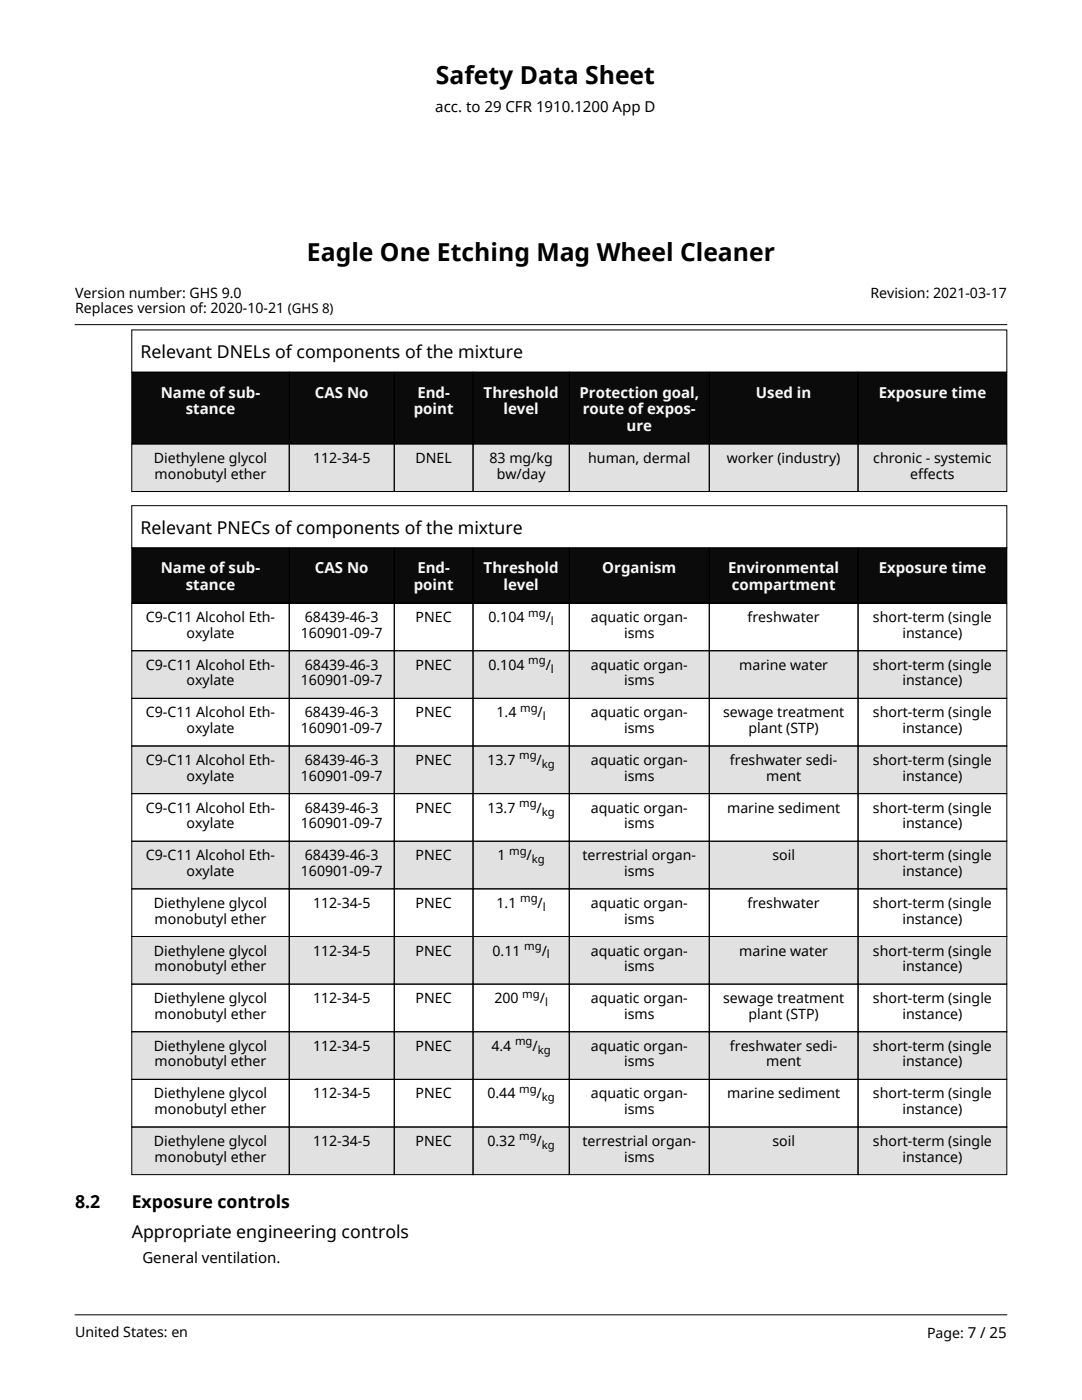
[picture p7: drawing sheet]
<svg xmlns="http://www.w3.org/2000/svg" width="216mm" height="279mm" viewBox="0 0 216 279" stroke-linecap="round" stroke-linejoin="round" font-family="sans-serif">
<defs><g id="words">
<g font-size="4.9">
<text x="87" y="16.8">Safety Data Sheet</text>
<text x="61.3" y="52.1">Eagle One Etching Mag Wheel Cleaner</text>
</g>
<g font-size="3.5">
<text x="28.1" y="71.5">Relevant DNELs of components of the mixture</text>
<text x="28.1" y="106.6">Relevant PNECs of components of the mixture</text>
<text x="15" y="241.1">8.2</text>
<text x="26.3" y="241.1">Exposure controls</text>
<text x="26.3" y="247.1">Appropriate engineering controls</text>
</g>
<g font-size="3">
<text x="86.9" y="22.3">acc. to 29 CFR 1910.1200 App D</text>
<text x="28.4" y="252.1">General ventilation.</text>
</g>
<g font-size="3" fill="#f7f8fc">
<text x="32.1" y="79.4">Name of</text>
<text x="37.1" y="82.6">stance</text>
<text x="45.6" y="79.4">sub-</text>
<text x="62.8" y="79.4">CAS No</text>
<text x="82.6" y="82.6">point</text>
<text x="83.3" y="79.4">End-</text>
<text x="96.5" y="79.4">Threshold</text>
<text x="100.5" y="82.6">level</text>
<text x="115.6" y="79.4">Protection goal,</text>
<text x="116.3" y="82.6">route of</text>
<text x="129.1" y="82.6">expos-</text>
<text x="150.8" y="79.4">Used in</text>
<text x="175.3" y="79.4">Exposure time</text>
<text x="125" y="85.9">ure</text>
<text x="32.1" y="114.4">Name of</text>
<text x="37.1" y="117.7">stance</text>
<text x="45.6" y="114.4">sub-</text>
<text x="62.8" y="114.4">CAS No</text>
<text x="82.6" y="117.7">point</text>
<text x="83.3" y="114.4">End-</text>
<text x="96.5" y="114.4">Threshold</text>
<text x="100.5" y="117.7">level</text>
<text x="120.2" y="114.4">Organism</text>
<text x="145.3" y="114.4">Environmental</text>
<text x="146" y="117.7">compartment</text>
<text x="175.3" y="114.4">Exposure time</text>
</g>
<g font-size="2.8">
<text x="15" y="59.4">Version number: GHS 9.0</text>
<text x="173.7" y="59.4">Revision: 2021-03-17</text>
<text x="15" y="62.5">Replaces version of: 2020-10-21 (GHS 8)</text>
<text x="30.7" y="92.4">Diethylene glycol</text>
<text x="30.9" y="95.5">monobutyl ether</text>
<text x="62.5" y="92.4">112-34-5</text>
<text x="82.9" y="92.4">DNEL</text>
<text x="97.7" y="92.4">83 mg/kg</text>
<text x="99.1" y="95.5">bw/day</text>
<text x="117.4" y="92.4">human, dermal</text>
<text x="145" y="92.4">worker (industry)</text>
<text x="174.3" y="92.4">chronic - systemic</text>
<text x="181.6" y="95.5">effects</text>
<text x="29.1" y="124.2">C9-C11 Alcohol Eth-</text>
<text x="60.8" y="124.2">68439-46-3</text>
<text x="82.9" y="124.2">PNEC</text>
<text x="97.5" y="124.2">0.104</text>
<text x="108.9" y="124.2">/</text>
<text x="117.9" y="124.2">aquatic organ-</text>
<text x="149.2" y="124.2">freshwater</text>
<text x="174.2" y="124.2">short-term (single</text>
<text x="37.2" y="127.3">oxylate</text>
<text x="60" y="127.3">160901-09-7</text>
<text x="124.5" y="127.3">isms</text>
<text x="180.1" y="127.3">instance)</text>
<text x="29.1" y="133.7">C9-C11 Alcohol</text>
<text x="37.2" y="136.8">oxylate</text>
<text x="49.6" y="133.7">Eth-</text>
<text x="60" y="136.8">160901-09-7</text>
<text x="60.8" y="133.7">68439-46-3</text>
<text x="82.9" y="133.7">PNEC</text>
<text x="97.5" y="133.7">0.104</text>
<text x="108.9" y="133.7">/</text>
<text x="117.9" y="133.7">aquatic</text>
<text x="124.5" y="136.8">isms</text>
<text x="128.4" y="133.7">organ-</text>
<text x="147.5" y="133.7">marine water</text>
<text x="174.2" y="133.7">short-term (single</text>
<text x="180.1" y="136.8">instance)</text>
<text x="29.1" y="143.2">C9-C11 Alcohol Eth-</text>
<text x="60.8" y="143.2">68439-46-3</text>
<text x="82.9" y="143.2">PNEC</text>
<text x="99.1" y="143.2">1.4</text>
<text x="107.3" y="143.2">/</text>
<text x="117.9" y="143.2">aquatic organ-</text>
<text x="144.3" y="143.2">sewage treatment</text>
<text x="174.2" y="143.2">short-term (single</text>
<text x="37.2" y="146.3">oxylate</text>
<text x="60" y="146.3">160901-09-7</text>
<text x="124.5" y="146.3">isms</text>
<text x="149.4" y="146.3">plant (STP)</text>
<text x="180.1" y="146.3">instance)</text>
<text x="29.1" y="152.7">C9-C11 Alcohol</text>
<text x="37.2" y="155.8">oxylate</text>
<text x="49.6" y="152.7">Eth-</text>
<text x="60" y="155.8">160901-09-7</text>
<text x="60.8" y="152.7">68439-46-3</text>
<text x="82.9" y="152.7">PNEC</text>
<text x="97.3" y="152.7">13.7</text>
<text x="107.1" y="152.7">/</text>
<text x="117.9" y="152.7">aquatic</text>
<text x="124.5" y="155.8">isms</text>
<text x="128.4" y="152.7">organ-</text>
<text x="145.7" y="152.7">freshwater</text>
<text x="152.9" y="155.8">ment</text>
<text x="160.8" y="152.7">sedi-</text>
<text x="174.2" y="152.7">short-term (single</text>
<text x="180.1" y="155.8">instance)</text>
<text x="29.1" y="162.2">C9-C11 Alcohol Eth-</text>
<text x="37.2" y="165.3">oxylate</text>
<text x="60" y="165.3">160901-09-7</text>
<text x="60.8" y="162.2">68439-46-3</text>
<text x="82.9" y="162.2">PNEC</text>
<text x="97.3" y="162.2">13.7</text>
<text x="107.1" y="162.2">/</text>
<text x="117.9" y="162.2">aquatic organ-</text>
<text x="124.5" y="165.3">isms</text>
<text x="145.1" y="162.2">marine sediment</text>
<text x="174.2" y="162.2">short-term (single</text>
<text x="180.1" y="165.3">instance)</text>
<text x="29.1" y="171.7">C9-C11 Alcohol</text>
<text x="49.6" y="171.7">Eth-</text>
<text x="60.8" y="171.7">68439-46-3</text>
<text x="82.9" y="171.7">PNEC</text>
<text x="99.2" y="171.7">1</text>
<text x="105.1" y="171.7">/</text>
<text x="116.2" y="171.7">terrestrial</text>
<text x="130.1" y="171.7">organ-</text>
<text x="154.1" y="171.7">soil</text>
<text x="174.2" y="171.7">short-term (single</text>
<text x="37.2" y="174.8">oxylate</text>
<text x="60" y="174.8">160901-09-7</text>
<text x="124.5" y="174.8">isms</text>
<text x="180.1" y="174.8">instance)</text>
<text x="30.7" y="181.2">Diethylene glycol</text>
<text x="30.9" y="184.3">monobutyl ether</text>
<text x="62.5" y="181.2">112-34-5</text>
<text x="82.9" y="181.2">PNEC</text>
<text x="99.1" y="181.2">1.1</text>
<text x="107.3" y="181.2">/</text>
<text x="117.9" y="181.2">aquatic organ-</text>
<text x="124.5" y="184.3">isms</text>
<text x="149.2" y="181.2">freshwater</text>
<text x="174.2" y="181.2">short-term (single</text>
<text x="180.1" y="184.3">instance)</text>
<text x="30.7" y="190.7">Diethylene glycol</text>
<text x="62.5" y="190.7">112-34-5</text>
<text x="82.9" y="190.7">PNEC</text>
<text x="98.3" y="190.7">0.11</text>
<text x="108.1" y="190.7">/</text>
<text x="117.9" y="190.7">aquatic</text>
<text x="128.4" y="190.7">organ-</text>
<text x="147.5" y="190.7">marine water</text>
<text x="174.2" y="190.7">short-term (single</text>
<text x="30.9" y="193.8">monobutyl ether</text>
<text x="124.5" y="193.8">isms</text>
<text x="180.1" y="193.8">instance)</text>
<text x="30.7" y="200.2">Diethylene glycol</text>
<text x="30.9" y="203.3">monobutyl ether</text>
<text x="62.5" y="200.2">112-34-5</text>
<text x="82.9" y="200.2">PNEC</text>
<text x="98.6" y="200.2">200</text>
<text x="107.7" y="200.2">/</text>
<text x="117.9" y="200.2">aquatic organ-</text>
<text x="124.5" y="203.3">isms</text>
<text x="144.3" y="200.2">sewage treatment</text>
<text x="149.4" y="203.3">plant (STP)</text>
<text x="174.2" y="200.2">short-term (single</text>
<text x="180.1" y="203.3">instance)</text>
<text x="30.7" y="209.7">Diethylene glycol</text>
<text x="62.5" y="209.7">112-34-5</text>
<text x="82.9" y="209.7">PNEC</text>
<text x="98.1" y="209.7">4.4</text>
<text x="106.3" y="209.7">/</text>
<text x="117.9" y="209.7">aquatic</text>
<text x="128.4" y="209.7">organ-</text>
<text x="145.7" y="209.7">freshwater</text>
<text x="160.8" y="209.7">sedi-</text>
<text x="174.2" y="209.7">short-term (single</text>
<text x="30.9" y="212.8">monobutyl ether</text>
<text x="124.5" y="212.8">isms</text>
<text x="152.9" y="212.8">ment</text>
<text x="180.1" y="212.8">instance)</text>
<text x="30.7" y="219.2">Diethylene glycol</text>
<text x="62.5" y="219.2">112-34-5</text>
<text x="82.9" y="219.2">PNEC</text>
<text x="97.3" y="219.2">0.44</text>
<text x="107.1" y="219.2">/</text>
<text x="117.9" y="219.2">aquatic organ-</text>
<text x="145.1" y="219.2">marine sediment</text>
<text x="174.2" y="219.2">short-term (single</text>
<text x="30.9" y="222.3">monobutyl ether</text>
<text x="124.5" y="222.3">isms</text>
<text x="180.1" y="222.3">instance)</text>
<text x="30.7" y="228.7">Diethylene glycol</text>
<text x="30.9" y="231.8">monobutyl ether</text>
<text x="62.5" y="228.7">112-34-5</text>
<text x="82.9" y="228.7">PNEC</text>
<text x="97.3" y="228.7">0.32</text>
<text x="107.1" y="228.7">/</text>
<text x="116.2" y="228.7">terrestrial</text>
<text x="124.5" y="231.8">isms</text>
<text x="130.1" y="228.7">organ-</text>
<text x="154.1" y="228.7">soil</text>
<text x="174.2" y="228.7">short-term (single</text>
<text x="180.1" y="231.8">instance)</text>
<text x="15" y="266.9">United States: en</text>
<text x="185" y="267.1">Page: 7 / 25</text>
</g>
<g font-size="2.3">
<text x="105.4" y="123">mg</text>
<text x="109.9" y="124.7">l</text>
<text x="105.4" y="132.5">mg</text>
<text x="109.9" y="134.2">l</text>
<text x="103.8" y="142.1">mg</text>
<text x="108.3" y="143.7">l</text>
<text x="103.6" y="151.6">mg</text>
<text x="108.1" y="153.3">kg</text>
<text x="103.6" y="161.1">mg</text>
<text x="108.1" y="162.8">kg</text>
<text x="101.6" y="170.6">mg</text>
<text x="106.1" y="172.3">kg</text>
<text x="103.8" y="180.1">mg</text>
<text x="108.3" y="181.8">l</text>
<text x="104.6" y="189.6">mg</text>
<text x="109.1" y="191.3">l</text>
<text x="104.2" y="199.1">mg</text>
<text x="108.8" y="200.8">l</text>
<text x="102.8" y="208.6">mg</text>
<text x="107.3" y="210.3">kg</text>
<text x="103.6" y="218.1">mg</text>
<text x="108.1" y="219.8">kg</text>
<text x="103.6" y="227.6">mg</text>
<text x="108.1" y="229.3">kg</text>
</g>
</g></defs>
<g fill="#040e12">
<path d="M26.3 74.3h31.4v14.3h-31.4z"/>
<path d="M57.7 74.3h21v14.3h-21z"/>
<path d="M78.7 74.3h15.7v14.3h-15.7z"/>
<path d="M94.4 74.3h19.2v14.3h-19.2z"/>
<path d="M113.6 74.3h27.9v14.3h-27.9z"/>
<path d="M141.5 74.3h29.7v14.3h-29.7z"/>
<path d="M171.2 74.3h29.7v14.3h-29.7z"/>
</g>
<g fill="#e1e1e1">
<path d="M26.3 88.6h31.4v9.5h-31.4z"/>
<path d="M57.7 88.6h21v9.5h-21z"/>
<path d="M78.7 88.6h15.7v9.5h-15.7z"/>
<path d="M94.4 88.6h19.2v9.5h-19.2z"/>
<path d="M113.6 88.6h27.9v9.5h-27.9z"/>
<path d="M141.5 88.6h29.7v9.5h-29.7z"/>
<path d="M171.2 88.6h29.7v9.5h-29.7z"/>
</g>
<g fill="none" stroke="#000" stroke-width=".2">
<path d="M26.3 65.8h174.6v8.5h-174.6zM26.3 74.3h31.4v14.3h-31.4zM57.7 74.3h21v14.3h-21zM78.7 74.3h15.7v14.3h-15.7zM94.4 74.3h19.2v14.3h-19.2zM113.6 74.3h27.9v14.3h-27.9zM141.5 74.3h29.7v14.3h-29.7zM171.2 74.3h29.7v14.3h-29.7zM26.3 88.6h31.4v9.5h-31.4zM57.7 88.6h21v9.5h-21zM78.7 88.6h15.7v9.5h-15.7zM94.4 88.6h19.2v9.5h-19.2z"/>
<path d="M113.6 88.6h27.9v9.5h-27.9zM141.5 88.6h29.7v9.5h-29.7zM171.2 88.6h29.7v9.5h-29.7z"/>
</g>
<g fill="#040e12">
<path d="M32.1 76.1h13.5v4.1h-13.5z"/>
<path d="M45.6 76.1h6.3v4.1h-6.3z"/>
<path d="M37.1 79.4h9.8v4.1h-9.8z"/>
<path d="M62.8 76.1h10.7v4.1h-10.7z"/>
<path d="M83.3 76.1h6.5v4.1h-6.5z"/>
<path d="M82.6 79.4h7.9v4.1h-7.9z"/>
<path d="M96.5 76.1h15v4.1h-15z"/>
<path d="M100.5 79.4h7v4.1h-7z"/>
<path d="M115.6 76.1h23.9v4.1h-23.9z"/>
<path d="M116.3 79.4h12.8v4.1h-12.8z"/>
<path d="M129.1 79.4h9.7v4.1h-9.7z"/>
<path d="M125 82.7h5.1v4.1h-5.1z"/>
<path d="M150.8 76.1h11.1v4.1h-11.1z"/>
<path d="M175.3 76.1h21.5v4.1h-21.5z"/>
</g>
<g fill="#e1e1e1">
<path d="M30.7 89.4h22.6v3.8h-22.6z"/>
<path d="M30.9 92.5h22.2v3.8h-22.2z"/>
<path d="M62.5 89.4h11.4v3.8h-11.4z"/>
<path d="M82.9 89.4h7.3v3.8h-7.3z"/>
<path d="M97.7 89.4h12.6v3.8h-12.6z"/>
<path d="M99.1 92.5h9.8v3.8h-9.8z"/>
<path d="M117.4 89.4h20.4v3.8h-20.4z"/>
<path d="M145 89.4h22.7v3.8h-22.7z"/>
<path d="M174.3 89.4h23.6v3.8h-23.6z"/>
<path d="M181.6 92.5h8.9v3.8h-8.9z"/>
</g>
<g fill="#040e12">
<path d="M26.3 109.4h31.4v11h-31.4z"/>
<path d="M57.7 109.4h21v11h-21z"/>
<path d="M78.7 109.4h15.7v11h-15.7z"/>
<path d="M94.4 109.4h19.2v11h-19.2z"/>
<path d="M113.6 109.4h27.9v11h-27.9z"/>
<path d="M141.5 109.4h29.7v11h-29.7z"/>
<path d="M171.2 109.4h29.7v11h-29.7z"/>
</g>
<g fill="#e1e1e1">
<path d="M26.3 129.9h31.4v9.5h-31.4z"/>
<path d="M57.7 129.9h21v9.5h-21z"/>
<path d="M78.7 129.9h15.7v9.5h-15.7z"/>
<path d="M94.4 129.9h19.2v9.5h-19.2z"/>
<path d="M113.6 129.9h27.9v9.5h-27.9z"/>
<path d="M141.5 129.9h29.7v9.5h-29.7z"/>
<path d="M171.2 129.9h29.7v9.5h-29.7z"/>
<path d="M26.3 148.9h31.4v9.5h-31.4z"/>
<path d="M57.7 148.9h21v9.5h-21z"/>
<path d="M78.7 148.9h15.7v9.5h-15.7z"/>
<path d="M94.4 148.9h19.2v9.5h-19.2z"/>
<path d="M113.6 148.9h27.9v9.5h-27.9z"/>
<path d="M141.5 148.9h29.7v9.5h-29.7z"/>
<path d="M171.2 148.9h29.7v9.5h-29.7z"/>
<path d="M26.3 167.9h31.4v9.5h-31.4z"/>
<path d="M57.7 167.9h21v9.5h-21z"/>
<path d="M78.7 167.9h15.7v9.5h-15.7z"/>
<path d="M94.4 167.9h19.2v9.5h-19.2z"/>
<path d="M113.6 167.9h27.9v9.5h-27.9z"/>
<path d="M141.5 167.9h29.7v9.5h-29.7z"/>
<path d="M171.2 167.9h29.7v9.5h-29.7z"/>
<path d="M26.3 186.9h31.4v9.5h-31.4z"/>
<path d="M57.7 186.9h21v9.5h-21z"/>
<path d="M78.7 186.9h15.7v9.5h-15.7z"/>
<path d="M94.4 186.9h19.2v9.5h-19.2z"/>
<path d="M113.6 186.9h27.9v9.5h-27.9z"/>
<path d="M141.5 186.9h29.7v9.5h-29.7z"/>
<path d="M171.2 186.9h29.7v9.5h-29.7z"/>
<path d="M26.3 205.9h31.4v9.5h-31.4z"/>
<path d="M57.7 205.9h21v9.5h-21z"/>
<path d="M78.7 205.9h15.7v9.5h-15.7z"/>
<path d="M94.4 205.9h19.2v9.5h-19.2z"/>
<path d="M113.6 205.9h27.9v9.5h-27.9z"/>
<path d="M141.5 205.9h29.7v9.5h-29.7z"/>
<path d="M171.2 205.9h29.7v9.5h-29.7z"/>
<path d="M26.3 224.9h31.4v9.5h-31.4z"/>
<path d="M57.7 224.9h21v9.5h-21z"/>
<path d="M78.7 224.9h15.7v9.5h-15.7z"/>
<path d="M94.4 224.9h19.2v9.5h-19.2z"/>
<path d="M113.6 224.9h27.9v9.5h-27.9z"/>
<path d="M141.5 224.9h29.7v9.5h-29.7z"/>
<path d="M171.2 224.9h29.7v9.5h-29.7z"/>
</g>
<g fill="none" stroke="#000" stroke-width=".2">
<path d="M26.3 100.9h174.6v8.5h-174.6zM26.3 109.4h31.4v11h-31.4zM57.7 109.4h21v11h-21zM78.7 109.4h15.7v11h-15.7zM94.4 109.4h19.2v11h-19.2zM113.6 109.4h27.9v11h-27.9zM141.5 109.4h29.7v11h-29.7zM171.2 109.4h29.7v11h-29.7zM26.3 120.4h31.4v9.5h-31.4zM26.3 129.9h31.4v9.5h-31.4zM26.3 139.4h31.4v9.5h-31.4zM57.7 120.4h21v9.5h-21z"/>
<path d="M57.7 129.9h21v9.5h-21zM57.7 139.4h21v9.5h-21zM78.7 120.4h15.7v9.5h-15.7zM78.7 129.9h15.7v9.5h-15.7zM78.7 139.4h15.7v9.5h-15.7zM94.4 120.4h19.2v9.5h-19.2zM94.4 129.9h19.2v9.5h-19.2zM94.4 139.4h19.2v9.5h-19.2zM113.6 120.4h27.9v9.5h-27.9zM113.6 129.9h27.9v9.5h-27.9zM113.6 139.4h27.9v9.5h-27.9zM141.5 120.4h29.7v9.5h-29.7z"/>
<path d="M141.5 129.9h29.7v9.5h-29.7zM141.5 139.4h29.7v9.5h-29.7zM171.2 120.4h29.7v9.5h-29.7zM171.2 129.9h29.7v9.5h-29.7zM171.2 139.4h29.7v9.5h-29.7zM26.3 148.9h31.4v9.5h-31.4zM26.3 158.4h31.4v9.5h-31.4zM57.7 148.9h21v9.5h-21zM57.7 158.4h21v9.5h-21zM78.7 148.9h15.7v9.5h-15.7zM78.7 158.4h15.7v9.5h-15.7zM94.4 148.9h19.2v9.5h-19.2z"/>
<path d="M94.4 158.4h19.2v9.5h-19.2zM113.6 148.9h27.9v9.5h-27.9zM113.6 158.4h27.9v9.5h-27.9zM141.5 148.9h29.7v9.5h-29.7zM141.5 158.4h29.7v9.5h-29.7zM171.2 148.9h29.7v9.5h-29.7zM171.2 158.4h29.7v9.5h-29.7zM26.3 167.9h31.4v9.5h-31.4zM26.3 177.4h31.4v9.5h-31.4zM57.7 167.9h21v9.5h-21zM57.7 177.4h21v9.5h-21zM78.7 167.9h15.7v9.5h-15.7z"/>
<path d="M78.7 177.4h15.7v9.5h-15.7zM94.4 167.9h19.2v9.5h-19.2zM94.4 177.4h19.2v9.5h-19.2zM113.6 167.9h27.9v9.5h-27.9zM113.6 177.4h27.9v9.5h-27.9zM141.5 167.9h29.7v9.5h-29.7zM141.5 177.4h29.7v9.5h-29.7zM171.2 167.9h29.7v9.5h-29.7zM171.2 177.4h29.7v9.5h-29.7zM26.3 186.9h31.4v9.5h-31.4zM26.3 196.4h31.4v9.5h-31.4zM57.7 186.9h21v9.5h-21z"/>
<path d="M57.7 196.4h21v9.5h-21zM78.7 186.9h15.7v9.5h-15.7zM78.7 196.4h15.7v9.5h-15.7zM94.4 186.9h19.2v9.5h-19.2zM94.4 196.4h19.2v9.5h-19.2zM113.6 186.9h27.9v9.5h-27.9zM113.6 196.4h27.9v9.5h-27.9zM141.5 186.9h29.7v9.5h-29.7zM141.5 196.4h29.7v9.5h-29.7zM171.2 186.9h29.7v9.5h-29.7zM171.2 196.4h29.7v9.5h-29.7zM26.3 205.9h31.4v9.5h-31.4z"/>
<path d="M26.3 215.4h31.4v9.5h-31.4zM57.7 205.9h21v9.5h-21zM57.7 215.4h21v9.5h-21zM78.7 205.9h15.7v9.5h-15.7zM78.7 215.4h15.7v9.5h-15.7zM94.4 205.9h19.2v9.5h-19.2zM94.4 215.4h19.2v9.5h-19.2zM113.6 205.9h27.9v9.5h-27.9zM113.6 215.4h27.9v9.5h-27.9zM141.5 205.9h29.7v9.5h-29.7zM141.5 215.4h29.7v9.5h-29.7zM171.2 205.9h29.7v9.5h-29.7z"/>
<path d="M171.2 215.4h29.7v9.5h-29.7zM26.3 224.9h31.4v9.5h-31.4zM57.7 224.9h21v9.5h-21zM78.7 224.9h15.7v9.5h-15.7zM94.4 224.9h19.2v9.5h-19.2zM113.6 224.9h27.9v9.5h-27.9zM141.5 224.9h29.7v9.5h-29.7zM171.2 224.9h29.7v9.5h-29.7z"/>
</g>
<g fill="#040e12">
<path d="M32.1 111.2h13.5v4.1h-13.5z"/>
<path d="M45.6 111.2h6.3v4.1h-6.3z"/>
<path d="M37.1 114.5h9.8v4.1h-9.8z"/>
<path d="M62.8 111.2h10.7v4.1h-10.7z"/>
<path d="M83.3 111.2h6.5v4.1h-6.5z"/>
<path d="M82.6 114.5h7.9v4.1h-7.9z"/>
<path d="M96.5 111.2h15v4.1h-15z"/>
<path d="M100.5 114.5h7v4.1h-7z"/>
<path d="M120.2 111.2h14.7v4.1h-14.7z"/>
<path d="M145.3 111.2h22.2v4.1h-22.2z"/>
<path d="M146 114.5h20.7v4.1h-20.7z"/>
<path d="M175.3 111.2h21.5v4.1h-21.5z"/>
</g>
<g fill="#e1e1e1">
<path d="M29.1 130.7h20.5v3.8h-20.5z"/>
<path d="M49.6 130.7h5.3v3.8h-5.3z"/>
<path d="M37.2 133.8h9.6v3.8h-9.6z"/>
<path d="M60.8 130.7h14.7v3.8h-14.7z"/>
<path d="M60 133.8h16.4v3.8h-16.4z"/>
<path d="M82.9 130.7h7.2v3.8h-7.2z"/>
<path d="M97.5 130.7h7.9v3.8h-7.9z"/>
<path d="M105.4 130.1h3.5v3.1h-3.5z"/>
<path d="M108.9 130.7h1v3.8h-1z"/>
<path d="M109.9 131.8h.6v3.1h-.6z"/>
<path d="M117.9 130.7h10.5v3.8h-10.5z"/>
<path d="M128.4 130.7h8.8v3.8h-8.8z"/>
<path d="M124.5 133.8h6.1v3.8h-6.1z"/>
<path d="M147.5 130.7h17.7v3.8h-17.7z"/>
<path d="M174.2 130.7h23.7v3.8h-23.7z"/>
<path d="M180.1 133.8h11.9v3.8h-11.9z"/>
<path d="M29.1 149.7h20.5v3.8h-20.5z"/>
<path d="M49.6 149.7h5.3v3.8h-5.3z"/>
<path d="M37.2 152.8h9.6v3.8h-9.6z"/>
<path d="M60.8 149.7h14.7v3.8h-14.7z"/>
<path d="M60 152.8h16.4v3.8h-16.4z"/>
<path d="M82.9 149.7h7.2v3.8h-7.2z"/>
<path d="M97.3 149.7h6.3v3.8h-6.3z"/>
<path d="M103.6 149.1h3.5v3.1h-3.5z"/>
<path d="M107.1 149.7h1v3.8h-1z"/>
<path d="M108.1 150.8h2.6v3.1h-2.6z"/>
<path d="M117.9 149.7h10.5v3.8h-10.5z"/>
<path d="M128.4 149.7h8.8v3.8h-8.8z"/>
<path d="M124.5 152.8h6.1v3.8h-6.1z"/>
<path d="M145.7 149.7h15.1v3.8h-15.1z"/>
<path d="M160.8 149.7h6.3v3.8h-6.3z"/>
<path d="M152.9 152.8h7v3.8h-7z"/>
<path d="M174.2 149.7h23.7v3.8h-23.7z"/>
<path d="M180.1 152.8h11.9v3.8h-11.9z"/>
<path d="M29.1 168.7h20.5v3.8h-20.5z"/>
<path d="M49.6 168.7h5.3v3.8h-5.3z"/>
<path d="M37.2 171.8h9.6v3.8h-9.6z"/>
<path d="M60.8 168.7h14.7v3.8h-14.7z"/>
<path d="M60 171.8h16.4v3.8h-16.4z"/>
<path d="M82.9 168.7h7.2v3.8h-7.2z"/>
<path d="M99.2 168.7h2.4v3.8h-2.4z"/>
<path d="M101.6 168.2h3.5v3h-3.5z"/>
<path d="M105.1 168.7h1v3.8h-1z"/>
<path d="M106.1 169.8h2.6v3.1h-2.6z"/>
<path d="M116.2 168.7h13.9v3.8h-13.9z"/>
<path d="M130.1 168.7h8.8v3.8h-8.8z"/>
<path d="M124.5 171.8h6.1v3.8h-6.1z"/>
<path d="M154.1 168.7h4.5v3.8h-4.5z"/>
<path d="M174.2 168.7h23.7v3.8h-23.7z"/>
<path d="M180.1 171.8h11.9v3.8h-11.9z"/>
<path d="M30.7 187.7h22.6v3.8h-22.6z"/>
<path d="M30.9 190.8h22.2v3.8h-22.2z"/>
<path d="M62.5 187.7h11.4v3.8h-11.4z"/>
<path d="M82.9 187.7h7.2v3.8h-7.2z"/>
<path d="M98.3 187.7h6.3v3.8h-6.3z"/>
<path d="M104.6 187.2h3.5v3h-3.5z"/>
<path d="M108.1 187.7h1v3.8h-1z"/>
<path d="M109.1 188.9h.6v3h-.6z"/>
<path d="M117.9 187.7h10.5v3.8h-10.5z"/>
<path d="M128.4 187.7h8.8v3.8h-8.8z"/>
<path d="M124.5 190.8h6.1v3.8h-6.1z"/>
<path d="M147.5 187.7h17.7v3.8h-17.7z"/>
<path d="M174.2 187.7h23.7v3.8h-23.7z"/>
<path d="M180.1 190.8h11.9v3.8h-11.9z"/>
<path d="M30.7 206.7h22.6v3.8h-22.6z"/>
<path d="M30.9 209.8h22.2v3.8h-22.2z"/>
<path d="M62.5 206.7h11.4v3.8h-11.4z"/>
<path d="M82.9 206.7h7.2v3.8h-7.2z"/>
<path d="M98.1 206.7h4.7v3.8h-4.7z"/>
<path d="M102.8 206.2h3.5v3.1h-3.5z"/>
<path d="M106.3 206.7h1v3.8h-1z"/>
<path d="M107.3 207.9h2.6v3h-2.6z"/>
<path d="M117.9 206.7h10.5v3.8h-10.5z"/>
<path d="M128.4 206.7h8.8v3.8h-8.8z"/>
<path d="M124.5 209.8h6.1v3.8h-6.1z"/>
<path d="M145.7 206.7h15.1v3.8h-15.1z"/>
<path d="M160.8 206.7h6.3v3.8h-6.3z"/>
<path d="M152.9 209.8h7v3.8h-7z"/>
<path d="M174.2 206.7h23.7v3.8h-23.7z"/>
<path d="M180.1 209.8h11.9v3.8h-11.9z"/>
<path d="M30.7 225.7h22.6v3.9h-22.6z"/>
<path d="M30.9 228.8h22.2v3.9h-22.2z"/>
<path d="M62.5 225.7h11.4v3.9h-11.4z"/>
<path d="M82.9 225.7h7.2v3.9h-7.2z"/>
<path d="M97.3 225.7h6.3v3.9h-6.3z"/>
<path d="M103.6 225.2h3.5v3.1h-3.5z"/>
<path d="M107.1 225.7h1v3.9h-1z"/>
<path d="M108.1 226.9h2.6v3.1h-2.6z"/>
<path d="M116.2 225.7h13.9v3.9h-13.9z"/>
<path d="M130.1 225.7h8.8v3.9h-8.8z"/>
<path d="M124.5 228.8h6.1v3.9h-6.1z"/>
<path d="M154.1 225.7h4.5v3.9h-4.5z"/>
<path d="M174.2 225.7h23.7v3.9h-23.7z"/>
<path d="M180.1 228.8h11.9v3.9h-11.9z"/>
</g>
<path d="M15 64.8h185.9M15 262.4h185.9" fill="none" stroke="#000" stroke-width=".2"/>
<use href="#words"/>
</svg>
